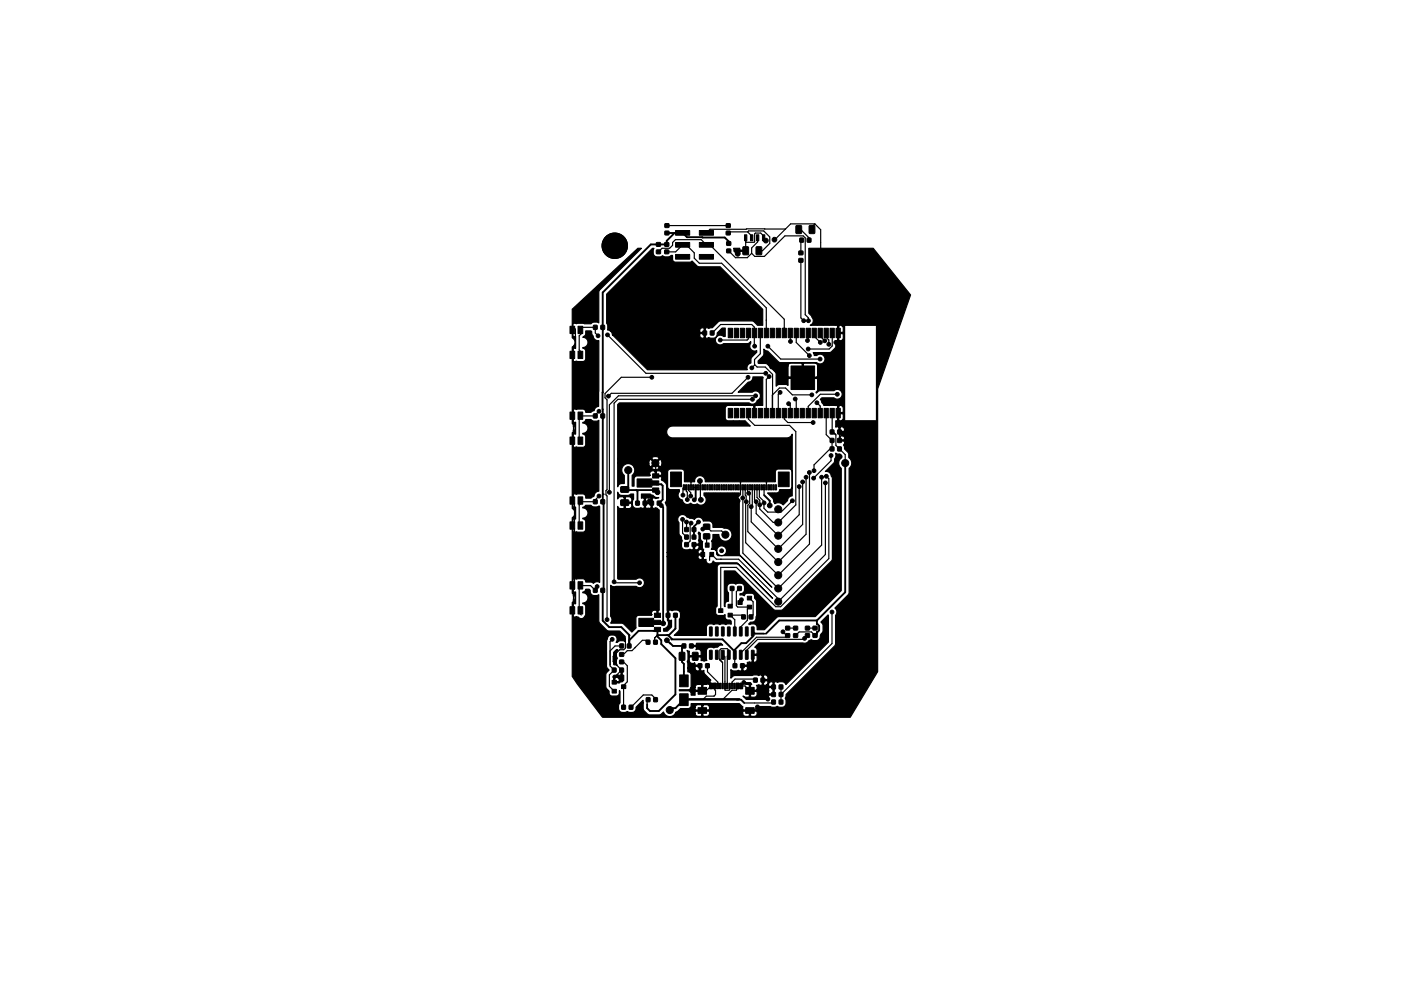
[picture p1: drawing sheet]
<svg xmlns="http://www.w3.org/2000/svg" width="297mm" height="210mm" viewBox="0 0 297 210" stroke-linecap="round" stroke-linejoin="round" font-family="sans-serif">
<g fill="#000" stroke="#000" stroke-width=".21">
<path d="M139.2 51.5h.8v.7h-.8zM139.2 53.1l.8-.1v.8h-.8zM140.9 51.5h.9v.7h-.8zM140.9 53.1l.9-.1v.8h-.8zM141 47.5h.8v.7h-.8zM141 49.1l.8-.1v.8h-.8zM143.2 48.9h3v1h-3zM143.2 51.4h3v1h-3zM143.2 54h3v1h-3zM148.3 48.9h3v1h-3zM148.3 51.4h3v1h-3zM148.3 54h3v1h-3z"/>
<path d="M154 49.1l.8-.1v.8h-.8zM154 47.5h.8v.7h-.8zM154.1 51.3h.8v.7h-.8zM154.1 52.9l.8-.1v.8h-.8zM157.8 49.8h.5v1.3h-.5zM157.5 52.4h1.2l-.1 1.6h-1.1zM159.1 49.8h.5v1.3h-.5zM160.4 49.8h.5v1.3h-.5zM160.3 52.4h1.2l-.1 1.6h-1.1zM161.7 49.8h.5v1.3h-.5zM168.8 47.9h1.1v1.6h-1.1zM169.4 53.3h.8v.7h-.8z"/>
<path d="M169.4 54.9l.8-.1v.8h-.8zM169.6 50.5l.8 .1-.1 .8-.7-.1zM171.2 50.5l.7 .1v.8l-.8-.1zM171.6 47.9h1.1v1.6h-1.1zM120.8 74.5h1v1.6h-1zM120.8 69.2h1v1.6h-1zM122.5 74.5h1v1.6h-1zM122.5 69.2h1v1.6h-1zM125.8 69l.8 .1v.8l-.8-.1zM127.4 69l.8 .1-.1 .8-.7-.1zM149 70.2l.8 .1v.8l-.8-.1zM150.6 70.2l.8 .1-.1 .8-.7-.1z"/>
<path d="M154.4 69.6h.9v2h-.9zM155.7 69.6h.9v2h-.9zM156.9 69.6h.9v2h-.9zM158.2 69.6h.9v2h-.9zM159.5 69.6h.9v2h-.9zM160.7 69.6h.9v2h-.9zM162 69.6h.9v2h-.9zM163.3 69.6h.9v2h-.9zM164.6 69.6h.9v2h-.9zM165.8 69.6h.9v2h-.9zM167.1 69.6h.9v2h-.9zM168.4 69.6h.9v2h-.9z"/>
<path d="M169.6 69.6h.9v2h-.9zM170.9 69.6h.9v2h-.9zM172.2 69.6h.9v2h-.9zM173.4 69.6h.9v2h-.9zM174.7 69.6h.9v2h-.9zM176 69.6h.9v2h-.9zM177.3 69.6h.9v2h-.9zM120.8 92.7h1v1.6h-1zM120.8 87.4h1v1.6h-1zM122.5 92.7h1v1.6h-1zM122.5 87.4h1v1.6h-1zM125.8 87.8l.8 .1v.8h-.8z"/>
<path d="M127.4 87.8h.8v.9h-.8zM154.4 86.6h.9v2h-.9zM155.7 86.6h.9v2h-.9zM156.9 86.6h.9v2h-.9zM158.2 86.6h.9v2h-.9zM159.5 86.6h.9v2h-.9zM160.7 86.6h.9v2h-.9zM162 86.6h.9v2h-.9zM163.3 86.6h.9v2h-.9zM164.6 86.6h.9v2h-.9zM165.8 86.6h.9v2h-.9zM167.1 86.6h.9v2h-.9z"/>
<path d="M168.4 86.6h.9v2h-.9zM169.6 86.6h.9v2h-.9zM170.9 86.6h.9v2h-.9zM167.7 77.6h5v5h-5zM172.2 86.6h.9v2h-.9zM173.4 86.6h.9v2h-.9zM174.7 86.6h.9v2h-.9zM176 94.8h.8v.9h-.8zM176 91.2l.8 .1v.8l-.8-.1zM176 93l.8 .1v.8l-.8-.1zM176 86.6h.9v2h-.9zM177.3 86.6h.9v2h-.9z"/>
<path d="M177.6 94.8l.8 .1-.1 .8-.7-.1zM177.6 91.2l.8 .1-.1 .8-.7-.1zM177.6 93l.8 .1-.1 .8-.7-.1zM120.8 110.7h1v1.6h-1zM120.8 105.4h1v1.6h-1zM122.5 110.7h1v1.6h-1zM122.5 105.4h1v1.6h-1zM125.8 106l.8 .1v.8l-.8-.1zM127.4 106l.8 .1-.1 .8-.7-.1zM131.6 106.1h1.6l.1 1.1h-1.6zM131.6 103.3h1.6l.1 1.1h-1.6zM135.1 101.6h3.1v.4h1.5v.9h-1.5v.4h-3.1z"/>
<path d="M134.8 106.3l.8 .1-.1 .8-.7-.1zM136.4 106.3l.7 .1v.8l-.8-.1zM137.8 106.3l.8 .1-.1 .8-.7-.1zM138.4 103.5h1.3v.9h-1.3zM138.4 100.5h1.3v.9h-1.3zM139.4 106.3l.7 .1v.8l-.8-.1zM142.2 100.1h2.3v3.1h-2.3zM144.9 102.8h.3v1.1h-.3zM145.3 102.8h.3v1.1h-.3zM145.2 113.5h.7v.9h-.7zM145.2 111.9l.8 .1-.1 .8-.7-.1zM145.2 115.1l.8 .1-.1 .8-.7-.1z"/>
<path d="M145.9 102.8h.3v1.1h-.3zM146.3 102.8h.3v1.1h-.3zM146.9 102.8h.3v1.1h-.3zM147.3 102.8h.3v1.1h-.3zM146.8 113.5h.7v.9h-.7zM146.8 111.9l.7 .1v.8l-.8-.1zM146.8 115.1l.7 .1v.8l-.8-.1zM147.9 102.8h.3v1.1h-.3zM148.3 102.8h.3v1.1h-.3zM148.9 102.8h.3v1.1h-.3zM149.3 102.8h.3v1.1h-.3zM148.6 117.2h.8v.9h-.8z"/>
<path d="M149.9 102.8h.3v1.1h-.3zM149.2 113.3h1.2l.1 1h-1.3zM149.2 111.2h1.2l.1 1-1.3 .1zM150.3 102.8h.3v1.1h-.3zM149.6 115.2h.7v.9h-.7zM150.9 102.8h.3v1.1h-.3zM150.5 117.2h.8v.9h-.8zM151.3 102.8h.3v1.1h-.3zM151.9 102.8h.3v1.1h-.3zM152.3 102.8h.3v1.1h-.3zM152.9 102.8h.3v1.1h-.3zM153.3 102.8h.3v1.1h-.3z"/>
<path d="M153.9 102.8h.3v1.1h-.3zM154.3 102.8h.3v1.1h-.3zM154.9 102.8h.3v1.1h-.3zM155.3 102.8h.3v1.1h-.3zM155.9 102.8h.3v1.1h-.3zM156.3 102.8h.3v1.1h-.3zM156.9 102.8h.3v1.1h-.3zM157.3 102.8h.3v1.1h-.3zM157.9 102.8h.3v1.1h-.3zM158.3 102.8h.3v1.1h-.3zM158.9 102.8h.3v1.1h-.3zM159.3 102.8h.3v1.1h-.3z"/>
<path d="M159.9 102.8h.3v1.1h-.3zM160.3 102.8h.3v1.1h-.3zM160.9 102.8h.3v1.1h-.3zM161.3 102.8h.3v1.1h-.3zM161.9 102.8h.3v1.1h-.3zM162.3 102.8h.3v1.1h-.3zM162.9 102.8h.3v1.1h-.3zM163.3 102.8h.3v1.1h-.3zM163.9 102.8h.3v1.1h-.3zM164.3 102.8h.3v1.1h-.3zM165 100.1h2.3v3.1h-2.3zM120.8 128.7h1v1.6h-1z"/>
<path d="M120.8 123.4h1v1.6h-1zM122.5 128.7h1v1.6h-1zM122.5 123.4h1v1.6h-1zM125.8 124.8l.8 .1v.8l-.8-.1zM127.4 124.8l.8 .1-.1 .8-.7-.1zM131.4 136.6l.8 .1v.8h-.8zM131.4 140.1l.8-.1v.8h-.8zM131.4 138.5h.8v.7h-.8zM133 136.6l.8 .1v.8h-.8zM135.5 131.2h3.1v.4h1.5v.9h-1.5v.4h-3.1zM137 135.8l.8 .1v.8l-.8-.1zM138.6 135.8l.8 .1-.1 .8-.7-.1z"/>
<path d="M138.8 133.1h1.3v.9h-1.3zM138.8 130.1h1.3v.9h-1.3zM141.3 130.1h.7v.9l-.8-.1zM142.8 130.1h.8v.9l-.8-.1zM144 138.4l1.2 .1-.1 1.6-1.1-.1zM144.6 136.6h.8v.9h-.8zM146.2 136.6l.8 .1-.1 .8-.7-.1zM146.8 138.4l1.2 .1-.1 1.6-1.1-.1zM150.4 133l.6 .1v1.7l-.1 .1-.5-.1zM150.4 138l.6 .1v1.7l-.1 .1-.5-.1zM151.7 133l.6 .1v1.7l-.1 .1-.5-.1zM151.7 138l.6 .1v1.7l-.1 .1-.5-.1z"/>
<path d="M152.4 129.2h.9v.8h-.9zM153 133l.5 .1v1.7l-.1 .1-.5-.1zM153 138l.5 .1v1.7l-.1 .1-.5-.1zM154.3 133l.5 .1v1.7l-.1 .1-.5-.1zM154.3 138l.5 .1v1.7l-.1 .1-.5-.1zM154.4 130.1h.9v.8h-.9zM154.4 128.2h.9v.8h-.9zM154.8 124.4l.8 .1v.8l-.8-.1zM155.5 133l.6 .1v1.7l-.1 .1-.5-.1zM155.5 138l.6 .1v1.7l-.1 .1-.5-.1zM156.4 124.4l.8 .1-.1 .8-.7-.1zM156.8 133l.6 .1v1.7l-.2 .1-.4-.1z"/>
<path d="M156.8 138l.6 .1v1.7l-.2 .1-.4-.1zM156.5 127.4h.8v.8h-.8zM157.3 130.5h.7v.8h-.7zM158.1 133l.5 .1v1.7l-.1 .1-.5-.1zM158.1 138l.5 .1v1.7l-.1 .1-.5-.1zM158.5 128.4h.8v.8h-.8zM158.5 126.5h.8v.8h-.8zM158.8 130.5h.8v.8h-.8zM159.3 133l.6 .1v1.7l-.1 .1-.5-.1zM159.3 138l.6 .1v1.7l-.1 .1-.5-.1zM166.6 132.9h.8v.7h-.8zM166.6 134.5l.8-.1v.8h-.8z"/>
<path d="M168.3 134.5l.8-.1v.8h-.8zM168.3 132.9h.8v.7h-.8zM170.8 134.5l.8-.1v.8h-.8zM170.8 132.9h.8v.7h-.8zM172.4 134.5l.8-.1v.8h-.8zM172.4 132.9h.8v.7h-.8zM129.8 144.3h.9v.8h-.9zM129.8 146.2h.9v.8h-.9zM129.8 141.8h.8v.8h-.8zM131.8 145.3h.9v.8h-.9zM131.4 141.8h.8v.8h-.8zM131.8 149.6h.8v.9h-.8z"/>
<path d="M133.4 149.6h.8v.9h-.8zM137 148l.8 .1v.8l-.8-.1zM138.6 148l.8 .1-.1 .8-.7-.1zM144.1 147.2h1.8v2.5h-1.8zM144.1 143.2h1.8v2.5h-1.8zM148 140.8l.8 .1v.8l-.8-.1zM148 145.8h1.8v1.5h-1.8zM148 150.1h1.8v1.2h-1.8zM149.6 140.8l.8 .1-.1 .8-.7-.1zM150.5 145h.5v1.1h-.5zM151.2 145h.7v1.1h-.7zM152 145h.3v1.1h-.3z"/>
<path d="M152.6 145h.3v1.1h-.3zM153 145h.3v1.1h-.3zM153.6 145h.3v1.1h-.3zM154 145h.3v1.1h-.3zM154.6 145h.3v1.1h-.3zM155 145h.3v1.1h-.3zM155.6 145h.3v1.1h-.3zM155.5 140.8l.7 .1v.8l-.8-.1zM156 145h.6v1.1h-.6zM156.9 145h.6v1.1h-.6zM157 140.8l.8 .1v.8l-.8-.1zM158.1 145.8h1.8v1.5h-1.8z"/>
<path d="M158.1 150.1h1.8v1.2h-1.8zM159.8 143.9h.8l-.1 .8h-.7zM161.4 143.9h.7v.8h-.8zM163.6 146.9h.8v.9h-.8zM163.6 148.5l.8 .1v.8l-.8-.1zM163.6 145.3l.8 .1v.8l-.8-.1zM165.2 146.9l.8 .1-.1 .8-.7-.1zM165.2 148.5l.8 .1-.1 .8-.7-.1zM165.2 145.3l.8 .1-.1 .8-.7-.1z"/>
<circle cx="130.3" cy="52.1" r="2.7"/>
<circle cx="153.4" cy="58.2" r=".5"/>
<circle cx="156.4" cy="53.8" r=".5"/>
<circle cx="162.4" cy="51" r=".5"/>
<circle cx="164.2" cy="50.8" r=".5"/>
<circle cx="126.8" cy="71.2" r=".4"/>
<circle cx="128.8" cy="71" r=".4"/>
<circle cx="152.2" cy="76.6" r=".4"/>
<circle cx="152.7" cy="72.1" r=".4"/>
<circle cx="159.4" cy="78" r=".4"/>
<circle cx="160" cy="73.4" r=".4"/>
<circle cx="162.4" cy="79.2" r=".4"/>
<circle cx="162.8" cy="73.4" r=".4"/>
<circle cx="163.1" cy="79.9" r=".4"/>
<circle cx="163.6" cy="77.8" r=".4"/>
<circle cx="167.6" cy="72.4" r=".4"/>
<circle cx="170.4" cy="68" r=".4"/>
<circle cx="171.2" cy="72.2" r=".4"/>
<circle cx="171.3" cy="74" r=".4"/>
<circle cx="171.4" cy="68" r=".4"/>
<circle cx="171.6" cy="75.4" r=".4"/>
<circle cx="173.9" cy="76.2" r=".4"/>
<circle cx="173.9" cy="72.6" r=".4"/>
<circle cx="174.9" cy="72.3" r=".4"/>
<circle cx="175.7" cy="73" r=".4"/>
<circle cx="177.2" cy="72.6" r=".4"/>
<circle cx="177.5" cy="75.6" r=".4"/>
<circle cx="127" cy="87.2" r=".4"/>
<circle cx="129" cy="84" r=".4"/>
<circle cx="133.2" cy="99.7" r=".75"/>
<circle cx="137.5" cy="99.5" r=".4"/>
<circle cx="138.2" cy="80" r=".4"/>
<circle cx="138.9" cy="98.2" r=".75"/>
<circle cx="158.6" cy="80" r=".4"/>
<circle cx="159.5" cy="84.7" r=".4"/>
<circle cx="160.2" cy="84" r=".4"/>
<circle cx="165.4" cy="83.2" r=".4"/>
<circle cx="166" cy="80.8" r=".5"/>
<circle cx="167.2" cy="85.6" r=".4"/>
<circle cx="168.6" cy="84.6" r=".4"/>
<circle cx="172.1" cy="83.8" r=".4"/>
<circle cx="172.4" cy="89.6" r=".4"/>
<circle cx="172.6" cy="99.9" r=".4"/>
<circle cx="173.2" cy="85.4" r=".4"/>
<circle cx="176.2" cy="96.6" r=".4"/>
<circle cx="177.5" cy="83.6" r=".4"/>
<circle cx="178" cy="96.8" r=".5"/>
<circle cx="178.8" cy="92" r=".5"/>
<circle cx="179.2" cy="98.2" r=".75"/>
<circle cx="127" cy="105.2" r=".4"/>
<circle cx="129.2" cy="104.4" r=".4"/>
<circle cx="137.7" cy="106.2" r=".4"/>
<circle cx="139.4" cy="104.4" r=".5"/>
<circle cx="140.2" cy="107.2" r=".4"/>
<circle cx="142.2" cy="110.6" r=".4"/>
<circle cx="144.7" cy="110.2" r=".4"/>
<circle cx="144.8" cy="105" r=".4"/>
<circle cx="145.5" cy="110.7" r=".4"/>
<circle cx="145.7" cy="106" r=".4"/>
<circle cx="146.5" cy="105.2" r=".4"/>
<circle cx="146.5" cy="111" r=".4"/>
<circle cx="147" cy="107.6" r=".5"/>
<circle cx="147.2" cy="106" r=".4"/>
<circle cx="148.1" cy="110.7" r=".4"/>
<circle cx="148.4" cy="102" r=".5"/>
<circle cx="148.6" cy="106" r=".5"/>
<circle cx="149" cy="112.2" r=".4"/>
<circle cx="153" cy="116.8" r=".4"/>
<circle cx="153.8" cy="113.4" r=".75"/>
<circle cx="156.4" cy="106.2" r=".5"/>
<circle cx="157.5" cy="105.6" r=".4"/>
<circle cx="158.2" cy="106.4" r=".4"/>
<circle cx="158.7" cy="104.6" r=".4"/>
<circle cx="159.3" cy="107.5" r=".4"/>
<circle cx="160.3" cy="106.4" r=".4"/>
<circle cx="161.1" cy="107.1" r=".4"/>
<circle cx="162" cy="106.7" r=".4"/>
<circle cx="163.2" cy="107.2" r=".5"/>
<circle cx="165" cy="108" r=".75"/>
<circle cx="165" cy="116.4" r=".75"/>
<circle cx="165" cy="113.6" r=".75"/>
<circle cx="165" cy="119.2" r=".75"/>
<circle cx="165" cy="110.8" r=".75"/>
<circle cx="168" cy="106.2" r=".4"/>
<circle cx="169.4" cy="103.2" r=".4"/>
<circle cx="170.2" cy="102.2" r=".4"/>
<circle cx="170.9" cy="101.2" r=".4"/>
<circle cx="171.6" cy="100.2" r=".4"/>
<circle cx="172.5" cy="101.4" r=".4"/>
<circle cx="174.2" cy="101.2" r=".4"/>
<circle cx="175" cy="102.4" r=".4"/>
<circle cx="175.2" cy="101" r=".4"/>
<circle cx="126.6" cy="124.4" r=".4"/>
<circle cx="128.7" cy="131.5" r=".4"/>
<circle cx="129.8" cy="135.6" r=".4"/>
<circle cx="130.2" cy="123.4" r=".4"/>
<circle cx="135.6" cy="123.6" r=".4"/>
<circle cx="140.6" cy="132.2" r=".5"/>
<circle cx="141.4" cy="135.8" r=".5"/>
<circle cx="157.2" cy="127.2" r=".4"/>
<circle cx="165" cy="122" r=".75"/>
<circle cx="165" cy="124.8" r=".75"/>
<circle cx="165" cy="127.6" r=".75"/>
<circle cx="166" cy="134" r=".4"/>
<circle cx="170.6" cy="135.4" r=".4"/>
<circle cx="176.4" cy="129.8" r=".4"/>
<circle cx="142" cy="150.6" r=".75"/>
<circle cx="150.2" cy="144.8" r=".4"/>
<circle cx="157.7" cy="144.8" r=".4"/>
<circle cx="160.6" cy="150" r=".4"/>
<circle cx="162.8" cy="148.3" r=".4"/>
</g>
<g fill="none" stroke="#000" stroke-width=".25">
<path d="M139.6 53.4l.8-.7h1.6l.6-.7v-.6l.6-.6h5.5l1.1 1.1h.7l15.8 15.8v2.9M141.4 53.4h1.8l1.5-1.5h.8l1.7 1.7v1.2l1.1 1h4.7l9.5 9.5v5.3M141.4 47.9h13M154.5 53.2l1.4 1.5h2.5l1-1M158 50.4h.1M158.1 50.4v.1M158.1 50.2v3h-1.1l-.6 .6M158.5 49.2l.2-.2h3.2l1.3 1.3v1.3l-1.6 1.6h-.7M158.5 49.2h-3.7l-.3 .3M158.5 49.2l.9 .9v.3M159.4 53.7l.6 .7h2.1l4.3-4.4h3.9l.4 .5v16.3l.7 .6v.6M160.6 50.4v.9l-1.2 1.3v1.1"/>
<path d="M161.9 50.6l.5 .4M162 51l-.1-.9-.6-.7h-1.1l-.2 .2v1.7l-.1 .1-1.8-.1M166.5 48.6h-16l-.7 .8M169.3 48.7h.5l1.7 1.8v.4M170 50.9l-.2 .2v2.6M170 55.4l-.2-.2v12.2l.6 .6M172.8 47.5h-5.2l-3.4 3.3M172.8 47.5l1.2 1.2v4.1M172.8 47.5l-.6 .6v.6M121.5 69.4l.5 .4v3.2l-.5 .5v33.1l.3 .2v4l-.3 .3v.8l.3 .2v12.8l-.3 .3v6.3l3.3 3.3 7-.1 .8 .8v2l-.3 .3h-.9l-1.4 1.4v1.2l1.8 1.8-1.6 1.5v1M126.8 71.2l-.6-.5v-1.3h-3v1.4l-.4 .4v3l.4 .5M128.8 71l8.2 8.2h25.4"/>
<path d="M151 70.6l1.8-1.8h6.6l.5 .6 .1 4M158.7 70.6v1.3l-.3 .2h-5.7M160 77.3l.5 .6h1.7l1.6 1.5-.1 8.2M161.2 70.6v4.4l-1.2 1.3v1.2l-.6 .5M162.5 67.9h.1M162.8 73.4l2.7 2.8h8.4M163.1 79.9l-.6 .6v7.1M167.6 70.6v1.8M168.8 70.6v2.1l2.8 2.7M171.4 70.6v1.5l-.2 .1M172.6 70.6v.8l1.3 1.2M173.9 70.6v.7l1 1"/>
<path d="M175.2 70.6v1l.5 .5v.9M176.4 70.6v.1M176.4 70.7v2.7l-.6 .6h-4.5M177.5 75.6l-4.5 4.5h-2.8M177.7 70.6v1.5l-.5 .5M127 87.2l-.8 .8v.2h-3l-.4 .6v4.2l.4 .5M138.2 80h-6.5l-3.4 3.5v.9l.4 .4v19.1l-.2 .2v.9l.2 .2v26.3M138.9 98.2l.1 2.8M139 99.1l-1.1-.1-.4 .5M158.6 80l-3.4 3.4h-25.6l-.6 .6M158.7 87.6v1.3l1.3 1.3h7.4l1.3 1.4v15.5l-3.7 3.7h-1.1l-2.8-2.8v-1.9l-.6-.5v-2.2M159.5 84.7h-28.5l-.8 .8v37.9l.2 .2h5.2"/>
<path d="M160.2 84h-29.1l-1.9 1.9v18.5M163.7 87.6l.1 .1M165.4 83.2l-.4 .4v4M166.3 87.6v1.3l.7 .7h5.4M167.2 85.6l.4 .4v1.6M168.6 84.6l.2 .3v2.7M172.1 83.8h-4.1l-1.5-1.5h-1.2l-1.6 1.5v3.8M173.2 85.4l.7 .7v1.5M175.2 87.6v4.6l1.2 1.2M176.2 96.6v1.1l-3.7 3.7M176.4 93.4h.1M176.4 93.4v1.8h-.4l-3.4 3.4v1.3"/>
<path d="M176.4 91.6h.2M176.4 87.6v3.9l.8 .8v2.2l2 2v1.7M177 92l.2 .2M177.5 83.6h-3.6l-2.5 2.6v1.4M178 96.8l-.6 .6v.8M178.8 92l-.8 .9v.5l-.3-.2M127 105.2l-.8 .8v.4h-2.8l-.6 .8v4.2l.4 .5M127.8 106.4l.2 .2v.4M137.7 106.2l.5 .5h-1.5M144.7 110.2v2.9l.9 .8M145 103.4l-.2 .2v1.4M145.5 103.4v.8l.2 .2v1.6"/>
<path d="M145.5 110.7l.1 1.6M146 103.4v.7l.5 .4v.7M146.5 101.9v1.5M146.5 111l-.2 .2v3.6l-.7 .7M147 103.4h1M148.5 102.1v3.8M149 112.2l.5-.5h.3l.9 .9h2.3l.8 .8M149.8 113.8v1.7l.1 .1M157 101.4v3.5l-.6 .6v.7M157.5 105.6v.1M157.5 105.6h.1M158 103.4v1.6l.2 .2v1.2"/>
<path d="M158.2 106.4h.1M161 103.4v2l1 1v1.4l.8 .8h2.8l2.4-2.4M161.5 103.4h.5v1.6M162 106.7h.1M162.5 102.1v1.3M169.5 103.2v6l-4.5 4.4-4.7-4.6v-2.6l-.3-.3v-2.7M170.2 102.2v9.1l-5.2 5.1-5.7-5.7v-3.2l.2-.2v-3.9M170.9 101.2v12.1l-5.9 5.9-6.5-6.4v-5.6l.4-.4v-1.9l-.4-.5v-1M171.6 100.2v15.2l-6.6 6.6-6.9-6.9v-8.5l.1-.2M174.2 101.2v14.4l-9.2 9.2-7.5-7.5v-13.9M175 102.4v15.2l-10 10v-.6l-8.4-8.4h-4.7l-1-1-.4 .5v.8M175.2 101l.5 .6v16.9l-10.2 10.2h-1l-8.4-8.3h-3.3v9.2h-.1"/>
<path d="M126.6 124.4l-.4 .4v.4l-1-1h-2.2l-.2 .2v5.6l.4 .5M129.8 135.6l-.4 .5v5.2l.8 .9-1 1v2.4l1 1M131.8 137h-1.4l-1 1.1M132 138.6v.1M132 138.7l-.2 .2M137.2 136.2l-.2-.4h-.8l-2.2 2.2h-1l-.6 .6h-.4M138.8 135.4h.1M139.3 132.2h1.3M139.4 133.7l-.8 .1M139.4 134.8l-.6 .6v.8M152.6 139.9l.6 .6M153.2 138.9l.5 .5v7h.9l.1-.1v-.8"/>
<path d="M155.2 124.8v3.4l-.4 .4M155.8 138.9v2.3M156.8 124.8l-.7 .7v3l.3 .3h2.5l-.4 .4v2.4l-1.4 1.4v1M157.2 127.2l-.3 .3v.3M157.6 130.9l-.3-.4h-2.5l1 1v2.5M158.9 126.9l.8 .8v2.7l-.5 .5M162 134.4h.4M166 134l.8 .8h.2l-.4 .4h-6.2l-3.3 3.3v.4M167 133.3h1.7M168.7 134.8l.7-.7h2.6l.8 .7M171.2 133.3h1.6M171.2 134.8l-.8 .8h-9.8l-2.3 2.3v1"/>
<path d="M176.4 129.8v6.7l-10.8 10.8M131.8 140.4h.4l.8 .8v3.4l-.8 .8v.3M132.2 145.7h.3M132.2 145.7v4.3M137.4 148.4l-.2 .3v.7M139 148.4v-.2l-.8-.8h-1.8l-2.6 2.6M146 148.2h10.8M150 141v.1M150 141.1v1.4l2.2 2.2v.8M150.2 144.8v.2l.6 .5-1.1 1.1h-1.9M151.6 145.5l.1 1.9-.3 .3h-1.6l-.6 .5M153.2 145.5v-4.9l-.6-.6v-2.1l.3-.3h1.3l.3 .3v1l-.3 .3v6.3"/>
<path d="M156.3 145.5h-.1l-.1 .9h-.9l-1.8 1.8M157.7 144.8l-.5 .5v.2h.8l1 1.1h.5M160.2 144.3l-.3-.2h-4l-.7 .6v.8M160.6 150l-.8 .7h-10.9M161.7 144v.3M162.2 147.7l.6 .6M163.2 145.7h.8v1.6M164 148.9l-.2 .2h-6M165.6 145.7v3.2"/>
</g>
<g fill="none" stroke="#000" stroke-width=".4">
<path d="M144.7 49.4h-1.7l-1.6 1.7v.8h-3.4l-10.2 10.2v44.7M144.7 49.4l.9 .9 8.1 .1 .8 .8v.5M144.7 49.4h-3.3M127.8 69.4v.1M163.6 77.8l2.3 2.3h4.3M127.8 88.2v.1M133.7 99.7h-.5v4l-.7 .1 .1 .2h6.4l.4 .4M166.7 80.1l-.7 .7M179.2 98.2v27.4l-6 6M127.8 106.4v.1M128 107v18.6l-.2-.1M134.9 104l.3 .2v2.5"/>
<path d="M138.9 102.5l.3 .2h1l.3 .3v3l-.8 .7M139.9 106.9v.3M140.2 107.2l.4 .4v24.6M147 107.6h-1.8l-3 3M147.5 103.4v2.3l-.3 .3M148.1 110.7l-1 1v2.2M148.4 102l.1 .1M148.5 105.9l.1 .1M162 105l1.2 1.2v1M127.8 125.2v6.5l1.4 1.3h2.5l1.8 1.8-.1 2.2M139.4 134.6v-.8h-4l-2 2M139.4 134.8v.2l.8 .8v.8l3 3v7.7l-3.5 3.5h-1.9l-.6-.6v-.8"/>
<path d="M139.4 134.7v.1M141.4 135.8l.7 .7M141.5 134.7v.1M141.6 134.8l.8 .8h10.8l2.6 2.7M142.1 136.4l.6 .6h2.3l-.4 .5v2.9l.4 .4v3.6M143.2 130.5v2.9l-1.4 1.4-2.4-.1M162 134.4h-1.9l-.5-.4v1.1l-1.4 1.3h-1l-1.4 1.5v1M173.2 131.6v.8l.5 .4v.9l-.5 .4v.3l-.4 .4M173.2 131.6h-8l-2.8 2.8M157.8 149.1l-.7-.7h-12.1l-1.8 1.8h-.6"/>
</g>
<g fill="#000">
<circle cx="127.8" cy="106.8" r=".2"/>
<circle cx="127.8" cy="104.9" r=".2"/>
</g>
<path d="M128.6 62.4l9.7-9.7h.4a1.27 1.27 0 0 0 .3 1.7l1 .1a.53 .53 0 0 1 .9 0h.9l.5-.3h.3v.8a.64 .64 0 0 0 .6 .6h3l.5-.2 1.4 1.2h4.6l9 9v3.4h-1.1l-1.1-.9h-6.7l-.5 .2-1.3 1.2h-.2a.73 .73 0 0 1-.9 0l-.4 .2v1.9l.4 .2a.73 .73 0 0 1 .9 0 .98 .98 0 0 0 1.3-1.2l1-1h.7v1.8h-.4a1.04 1.04 0 0 0-1.4 0 1.04 1.04 0 0 0 0 1.5 1.04 1.04 0 0 0 1.4 0h5l.8-.4v.3a1.04 1.04 0 0 0 0 1.3 1.04 1.04 0 0 0 1.2 .3v.3l-1.1 1.3-.1 1a1.03 1.03 0 0 0-.8 1.4h-21.1l-7.4-7.3h18.4a.58 .58 0 0 0 .4 .6 .58 .58 0 0 0 .6-.1v-.8h-.8l-.2 .3h-18.4l-.5-.9h18.9l.2 .3h.8v-.8a.58 .58 0 0 0-.6-.1 .58 .58 0 0 0-.4 .6h-18.9l-.6-.2v-1l-.2-.4zM155.5 52.7h1.3l.2 .4h1.2v.2h-1.2l-.2 .2v.4h-.5l-.7-.6zM121.3 65.6l13.9-12.9h.8l-8.9 8.9-.2 .5v6.4a1.37 1.37 0 0 0-1.6 .2l-3.7-.1-.1 .1v2.5l.1 .2h.4v2.5h-.4l-.1 .1v2.5l.1 .2 2.3-.1 .3-.4v-1.7a.64 .64 0 0 0-.6-.6l.1-.2a1.09 1.09 0 0 0 1-1.1 1.09 1.09 0 0 0-1.1-1l.5-.6 .1-.8h1.1l.5 1.1a1.03 1.03 0 0 0 1.2 1l-.1 13.9-.6 .2-.3 .7-.7 .4-1.1-.1a.64 .64 0 0 0-.7-.6h-1.9l-.1 .1v2.5l.1 .2h.4v2.5h-.4l-.1 .1v2.5l.1 .2 2.3-.1 .3-.4v-1.7a.64 .64 0 0 0-.6-.6l.1-.2a1.09 1.09 0 0 0 1-1.1 1.09 1.09 0 0 0-1.1-1v-.2l.4-.2 .2-.4h1.1a1.35 1.35 0 0 0 1.7 .2l-.1 15a1.03 1.03 0 0 0-.9 1l-.7 .5h-1.1a.7 .7 0 0 0-.7-.9h-1.9l-.1 .1v2.5l.1 .2h.4v2.5h-.4l-.1 .1v2.5l.1 .2 2.3-.1 .3-.4v-1.7a.64 .64 0 0 0-.6-.6l.1-.2a1.09 1.09 0 0 0 1-1.1 1.09 1.09 0 0 0-1.1-1v-.2l.3-.1 .2-.3 1.3 .1a1.96 1.96 0 0 0 1.7 .1v16.2a1.29 1.29 0 0 0-1.3 .1l-.4-.2-1.2-.1a.64 .64 0 0 0-.7-.6h-1.9l-.1 .1v2.5l.1 .2h.4v2.5h-.4l-.1 .1v2.5l.1 .2h.9a.93 .93 0 0 0 1.1 .3 .93 .93 0 0 0 .6-.9v-1.7l-.6-.7a1.09 1.09 0 0 0 1.1-1.1 1.09 1.09 0 0 0-1.1-1v-.2l.4-.2 .2-.4h.7l.2 .2v.3a1.1 1.1 0 0 0 1.8 .7v5.5l.2 .4 1.7 1.7 2.6 .1 1.2 1.2v1a1.35 1.35 0 0 0-1.7 .2h-.3l.1-.2a1.06 1.06 0 0 0-.7-1.5 1.06 1.06 0 0 0-1.3 1.1l-.1 .4v5.2l.1 .4 .4 .5-.6 .8v2.8l.6 .8 .2 .9 .4 .2h1a.64 .64 0 0 0 .6-.7v-.5l.2 .1-.1 2.6a1.56 1.56 0 0 0-.1 1.6 1.33 1.33 0 0 0 1.7 .1 1.1 1.1 0 0 0 1.2 .2 1.1 1.1 0 0 0 .7-1.1l1.4-1.4 .1 2 .9 .9 .5 .2h1.9l.5-.2 .5-.4 .1 .2a1.39 1.39 0 0 0 2.4 0h4.2l.1 .4 .3 .2 .8 .1 .2-.2v-.9h.2v.9l.2 .2h.6a.64 .64 0 0 0 .6-.7h7.1l.1 .4 .3 .2 .8 .1 .2-.2v-.9h.2v.9l.2 .2h.6a.66 .66 0 0 0 .6-.4 .66 .66 0 0 0-.1-.7h-2.8l-.1 .4h-7.1l-.1-.4h-2.8l-.1 .4h-4.2l.1-.2 1-.8 3.1-.2 .1 .5h1.3v-.9h.2v.9h1.3a.66 .66 0 0 0 .1-.7 .66 .66 0 0 0-.6-.4h-.6l-.2 .2-1.1-.2-.4 .3-.1 .3h-1l.1-.8h10.3l.7 .6v.6l.1 .1h2.8l.1-.1v-.6h2.8a1.57 1.57 0 0 0 1.4 0h.2a1.16 1.16 0 0 0 1.4 0 1.16 1.16 0 0 0 .3-1.4l-.1-.4 .2-.8 10.3-10.3 .2-.5v-6a1.03 1.03 0 0 0-.2-1.5l2.8-2.8 .2-.4 .1-26.5a1.38 1.38 0 0 0-.1-2.2l-.1-.9-.8-1-.3-.8 .3-.7-.2-.1h-.9l-.1-1.8h.2v1.5h.8l.2-.1-.2-.7 .2-.6-.2-.1h-1.1l.1-1.1h.2v.8h.8a.57 .57 0 0 0 0-.8 .57 .57 0 0 0-.8 0l-.4-.2-.5 .1v-1.3l.4-.2v-1.3h.2v1.3l.2 .2a.66 .66 0 0 0 .8-.7v-.7l-.2-.1h-1v-1.6h.2v1.3h.8l.2-.1v-.9a.58 .58 0 0 0-1-.3l-.4-.2h-2.7l-.8-1.3 .3-.3 2.7 .1a1.04 1.04 0 0 0 1.4-.2 1.04 1.04 0 0 0 0-1.4 1.04 1.04 0 0 0-1.5 0h-3l-.7 .5-.1-.2 .3-.6v-2.2l-.1-.1h-6l-.1 .1v1.4l-.4-.2h-1.4l-.7 .3-.1-2.8-1.4-1.5h4v2.3l.1 .1h2.9v-2.8h.2v2.8h2.9l.1-.1v-2.4l-.3-.4-2.5-.1-.4 .2-.2-.2h-2.2a.64 .64 0 0 0-.6 .6h-4l-.7-.5h-1.6l-.1-.5 1.2-1.3 .1-1.2 .3 .3 .5 .1 2.2 2.2 .4 .2h7.8a1.04 1.04 0 0 0 1.4 0 1.04 1.04 0 0 0 0-1.4 1.04 1.04 0 0 0-1.4-.1h-.6l-.2-.6h3.5l1.1-.9 .2-.4v-1.2l.4-.2v-1.3h.2v1.3a.58 .58 0 0 0 .7 .1 .58 .58 0 0 0 .3-.6v-.7l-.2-.1h-1v-1.6h.2v1.3h.8l.2-.1v-.8l-.2-.5h.5v20.1l6.6 .1 .1-20.2-6.6-.1-.6 .1-.4-.1a.67 .67 0 0 1-.9 0h-5.5h.1a1.4 1.4 0 0 0 0-2.1l-.4-.4v-13.8h13.6l8 9.9-7 19.9v60l-5.8 9.7h-52.5l-6.5-8.7v-15.7a1.09 1.09 0 0 0 0-1.9v-16.1a1.09 1.09 0 0 0 0-1.9v-16.1a1.09 1.09 0 0 0 0-1.9v-16.3a1.09 1.09 0 0 0 0-1.9zM131 85.8l.3-.3h27.5a1.03 1.03 0 0 0 1.7-.5 1.04 1.04 0 0 0 .6-1.6 1.04 1.04 0 0 0-1.6-.2h-3l2.1-2.1a1.03 1.03 0 0 0 1-1.1h2.1l.1 .1-.1 .4v5.5h-1.5l-.1 .2v1.6h-.3v-1.6l-.2-.2-5.4 .1-.4 .4v2.1a.64 .64 0 0 0 .6 .7h3.6l1.1 1.1h-16.6l-.6 .2-.3 .3-.2 .6v.5l.5 .7 .7 .2h24.2l.8-.2 .4-.6v13.1a1.02 1.02 0 0 0-1 1l-1 .9-.9-.4-.8 .2-.4-1.1-1.1-1.2h1.5a.71 .71 0 0 0 1-.7h2.1l.5-.3 .1-3.5a.64 .64 0 0 0-.7-.6h-2.3l-.4 .2-.2 .4v2.1l-7.4 .1-7.5-.1a1.14 1.14 0 0 0-1.1-1.3 1.14 1.14 0 0 0-1.1 1.3h-2.2v-2.2l-.4-.4-2.5-.1a.64 .64 0 0 0-.7 .6l.1 3.5 .5 .3h1.9v.5a1.06 1.06 0 0 0 .7 1.7 1.04 1.04 0 0 0 .7 .9 1.04 1.04 0 0 0 1-.3 1.18 1.18 0 0 0 1.5 .2 1.14 1.14 0 0 0 1.6-.2 1.14 1.14 0 0 0-.2-1.6v-.5h7.4v.4a1.03 1.03 0 0 0 0 1.4l.1 11.2 6.8 7-6.6-6.6-.4-.1h-4.4l-.3-.3-.1-.9h.2v.3a1.04 1.04 0 0 0 1.5 .7 1.04 1.04 0 0 0 0-1.7 1.04 1.04 0 0 0-1.5 .7l-1.2-.1 .2-.5-.2-1.3 .3-.5 .1-.9h1.2a1.39 1.39 0 0 0 1.5 1.4 1.39 1.39 0 0 0 1.3-1.5 1.39 1.39 0 0 0-1.7-1.2l-.5-.2h-1.8v-.5a.89 .89 0 0 0-.9-.9h-1.1a1.16 1.16 0 0 0-1.6-.7l-.4 .4-1.6-.5a1.04 1.04 0 0 0-1.5-.4 1.04 1.04 0 0 0-.1 1.6v2.4l.5 .6v.3a.84 .84 0 0 1 0 1.1 1.13 1.13 0 0 0 .4 1.3 1.13 1.13 0 0 0 1.4-.1l.6 .2 .1-.2v-.8h.3v.8a.57 .57 0 0 0 .7 0 .57 .57 0 0 0 .1-.8h-1.1v-.3h1.1l.1-.1-.1-.6 .1-1-.2-.6 .2-.2 .3 .3v1.3l.5 .4-.1 1.3 .3 .4-.1 2 .2 .1h.4a.78 .78 0 0 0 .6 .9 .78 .78 0 0 0 .9-.6l.7 .4h4.4l7.5 7.6-7.2-7.3-.5-.1h-3.3a.75 .75 0 0 0-.8 .8v8.2l-.3 .4v1a.64 .64 0 0 0 .7 .6h1l.3-.2v.6l.2 .4 .9 .1 .2 .3v.7l-.6-.1a.77 .77 0 0 1-1 0l-.8 .1a1.24 1.24 0 0 0-1.3 0 .97 .97 0 0 0-1.5 .6v1.7h-6.9l1.1-1.1v-2.3a1.57 1.57 0 0 0 .1-1.6 1.35 1.35 0 0 0-1.6-.2l-.4-.2-.3 .2v1.9l.1 .1h.5v1.4l-.9 .9h-.8v-.5a1.18 1.18 0 0 0 .8-1.9l-.1-13.4h6.6a.56 .56 0 0 0 .3 .5 .56 .56 0 0 0 .6 0v-.8h-.8l-.1 .3h-6.6v-.9h6.6l.1 .3h.8v-.8l-.2-.1a.65 .65 0 0 0-.7 .6h-6.6v-9.6l-.2-.5a.64 .64 0 0 1 .1-1v-3.2l-.6-.8a.49 .49 0 0 1-.4-.8l-.2-.2h-1.2v-1h.2v.8h1a.64 .64 0 0 0-.1-.9 .64 .64 0 0 0-.9 .1l-.4-.2a.66 .66 0 0 0-.8 .1 .66 .66 0 0 0 0 .9l-.2 .1-3 .1-.3 .4v1.6h-.4v-2.2a1.37 1.37 0 0 0 .5-1.7h3.7v.2l.8 .2 .7-.2v-.2l-.8-.8-.7 .8h-3.7a1.39 1.39 0 0 0-2.2-.5 1.39 1.39 0 0 0 .1 2.2v1.7l-.9 .1-.5 .6v-5h6.6l.2 .7h.2l.8-.8h.3l.8 .8a.91 .91 0 0 0 0-1.5l-.8 .7h-.3l-.8-.7h-.2l-.2 .8h-6.6v-1h7.2l.7 .8 .8-.8a.91 .91 0 0 0-1.5 0h-7.2zM177.1 96.2l.9 .2 .4 .4v.3a1.38 1.38 0 0 0 0 2.3v25.9l-5.5 5.5h-7.9l-.4 .3-2.5 2.5h-1.6a.99 .99 0 0 0-.3-1.1 .99 .99 0 0 0-1.2 0l-.3-.1 .4-.4a1 1 0 0 0 1.2-1.1l.1-.5v-2.7l-.4-.8v-.4a.64 .64 0 0 0-.7-.6h-.8a.63 .63 0 0 0-.7 .5l-.5-.2-.4 .1v-.3a.87 .87 0 0 0 1-.9 1.14 1.14 0 0 0-.5-1.3 1.14 1.14 0 0 0-1.4 .2 1.14 1.14 0 0 0-1.4-.2 1.14 1.14 0 0 0-.5 1.3l.4 .7v1.8a.65 .65 0 0 0-.8 .6v.5l-.1-.1v-7.5h2.2l8.1 8.2 .4 .2h1.2l.6-.2 10.2-10.2 .2-.6v-16.9l-.3-.6a1.03 1.03 0 0 0-1.2-1l1.8-1.8 .4-1.4zM131 104.4l.2 .5 .5 .2h1.5l.5-.3h.6v1.1a1.57 1.57 0 0 0-.1 1.6 1.35 1.35 0 0 0 1.7 .2l.6 .2 .1-.2v-.8h.3v.8l.1 .2h.9l.1-.2v-.8h-1.4v-1.1h.3v.8h1.1v-.8l-.1-.2h-.7a.64 .64 0 0 1-.9 0l-.3 .1v-.9h1.9l.5 .3a1.34 1.34 0 0 0 1.3 .5h-.2a.73 .73 0 0 1-.9 0l-.3 .2v1.9l.3 .2a.93 .93 0 0 1 1.2 .3v21.3l-.3 .1v1.1h-.2v-1.1a.64 .64 0 0 0-.9 0 .64 .64 0 0 0-.1 .8l-.2 .1h-2.6a.64 .64 0 0 0-.7 .7l.1 2-.9 .9-2-1.8-2.5-.1a1.15 1.15 0 0 0 0-1.4v-6.6l.6 .3 4.8-.1a1.04 1.04 0 0 0 1.4 0 1.04 1.04 0 0 0 0-1.5 1.04 1.04 0 0 0-1.4 0h-3.8l-.1-.2v-15.3l.3 .5h.9l.1-.2v-.9h.3v.9l.1 .2h.6a.68 .68 0 0 0 .6-.4 .68 .68 0 0 0-.1-.7h-1.5v-1.3h.3v1h1.2a.68 .68 0 0 0 .1-.7 .68 .68 0 0 0-.6-.4h-.6l-.1 .1-1.1-.1-.5 .5zM130.1 138.4l.6-.6 .3 .2a1.34 1.34 0 0 0-.1 1.6 1.45 1.45 0 0 0 0 1.6l-.8-.2zM146.4 136.9h1.1l.2-.4h5.2l.3 .4h-.6a1.04 1.04 0 0 1-1.1 .5l-.2 .1a.97 .97 0 0 0-1.5 .6v2a.73 .73 0 0 1-.9 0l-.2 .1v-.7l-.2-.1h-2.2l-.2 .1v.6a.68 .68 0 0 0 .5 .6 .68 .68 0 0 0 .7-.1l.2 .5h1.1l-.1 1.1 .2 .2 .5-.2 .2 .7 1.3 1.4-.1 .2a.56 .56 0 0 0-.7 0 .56 .56 0 0 0-.1 .7h-.6l-.2 .2v1.3h-1.5l-.1 .2v.6h-.9a.71 .71 0 0 0-.6-.9h-1.9v-.3h2l.5-.5h.9v.5l.1 .1h1.3v-1l-.2-.2h-.6a.64 .64 0 0 0-.6 .6h-.9v-2.6a.64 .64 0 0 0-.7-.6v-.9h1.5a.58 .58 0 0 0 .4 .6 .58 .58 0 0 0 .6-.1v-.8h-.8l-.2 .3h-1.5l-.1-1.3 .2-.5v-1.3l-.3-.6 .6 .2-.1 .8 .2 .1h2.2l.2-.1v-.6a.68 .68 0 0 0-1.1-.5l.1-.6-.2-.1h-1zM155 142.1a1.29 1.29 0 0 0 1.5 .1l.6 .2 .2-.2v-.8h.2v.8a.57 .57 0 0 0 .8 0 .57 .57 0 0 0 0-.8h-1v-.3h1l.2-.1a.38 .38 0 0 1 0-.5 .38 .38 0 0 1 .6 0h.2l.2-.1v-1.3h.2v1.3a.51 .51 0 0 0 .6 0 .51 .51 0 0 0 .2-.5v-.7l-.1-.1h-1v-.3h1l.1-.2v-.9l-.5-.4 .9-.9h9.3a1.23 1.23 0 0 0 1.4-.5l.5-.1a1.56 1.56 0 0 0 1.6-.1l.3-1.1 .5-.7v-1.3l-.5-.6 1.6-1.5v5.7l-9 9a1.14 1.14 0 0 0-1.7-.4l-.6-.2-.2 .2 .1 2.7h-1.1l-.2 .1 .1 .8h-4.8l-.7-.7 .5 .2h.7l.2-.1v-1.1h.2v1.1l.2 .1h.6a.64 .64 0 0 0 .6-.6v-.4l-.1-.2h-1.5v-1.3l-.2-.2h-.6v-.4h1l.3 .4-.3 .2v1h1.3l.1-.2h2.4v.9l.2 .1h.8v-1.3h-.8l-.2 .3h-2.4l-.1-.8a.73 .73 0 0 1 .9 0l.3-.2v-.8h.3v.8l.1 .2 .9-.1 .2 .3h.8v-.8a.58 .58 0 0 0-.6-.1 .58 .58 0 0 0-.4 .6h-.3l.2-.4-.1-.5h-1.1v-1.1h.3v.9h.8a.57 .57 0 0 0-.1-.8 .57 .57 0 0 0-.7-.1l-.6-.1a.73 .73 0 0 1-.9 0l-4.7 .1-.7 .6zM130 143.5l.2-.2h.2a.73 .73 0 0 1 1 0l.3-.2v-1.1h.2v1.1l.3 .2v1l-1 .7-1.1-.1v-1h.3v.7h.8a.55 .55 0 0 0-.1-.7 .55 .55 0 0 0-.7 0h-.3z" fill="#000" stroke="#000" stroke-width=".25"/>
</svg>
